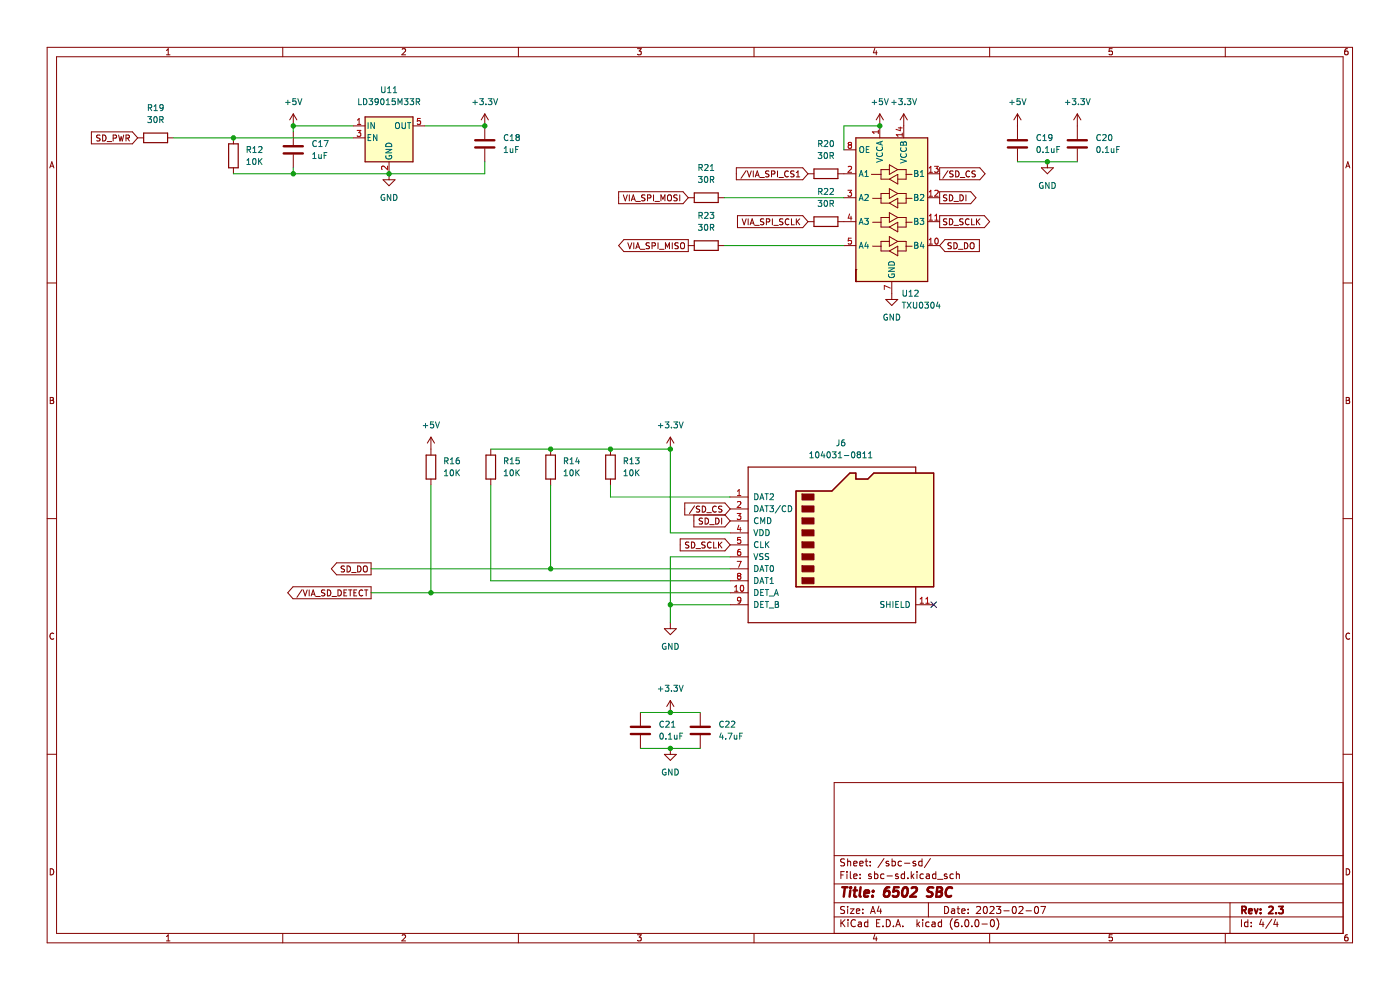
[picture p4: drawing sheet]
<svg xmlns="http://www.w3.org/2000/svg" width="297mm" height="210mm" viewBox="0 0 297 210" stroke-linecap="round" stroke-linejoin="round" font-family="sans-serif">
<path d="M0 0h296.9v210h-296.9z" fill-rule="evenodd" fill="#fff" stroke="#fff" stroke-width=".21"/>
<g fill="none" stroke="#840000" stroke-width=".21">
<path d="M10 10h276.9v190h-276.9zM12 12h272.9v186h-272.9zM35.3 11.6h.8M35.3 10.7l.4-.4v1.3M60 10v2M85.3 10.5l.5-.2 .2 .4-.8 .9h.8M110 10v2M135.2 10.3h.8l-.4 .5 .4 .1v.6l-.2 .1-.6-.1M160 10v2M185.6 10.3l-.3 .9h.8M185.9 10.8v.8M209.9 10v2"/>
<path d="M235.9 10.3h-.6v.6h.6v.6l-.1 .1-.5-.1M259.9 10v2M285.9 10.3l-.4 .1-.2 .2v.8l.2 .2 .4-.1v-.6l-.4-.1-.2 .3M10.6 35.6l.4-1.3 .4 1.3M10.7 35.2h.6M81.3 38.1h2.5l-1.3 1.3zM82.5 36.9v1.2M215.8 24.2l-.7 1.2M215.8 24.2v5.3M215.8 31.5v2.8M215.8 24.2l.8 1.2M220.9 35.6h2.6l-1.3 1.3z"/>
<path d="M222.2 34.3v1.3M228.5 24.2l-.7 1.2M228.5 24.2v2.5M228.5 24.2l.8 1.2M285.5 35.6l.4-1.3 .5 1.3M285.6 35.2h.6M146 52.1h1.3M152.4 52.1h1.2M10 60h2M284.9 60h2M10.7 84.3h.4l.2 .3-.2 .3 .2 .2 .1 .3-.2 .2h-.5zM10.7 84.9h.4"/>
<path d="M285.6 84.3h.4l.3 .3-.3 .3 .3 .2v.3l-.2 .2h-.5zM285.6 84.9h.4M10 110h2M284.9 110h2M11.4 134.4a.58 .58 0 0 0-.8 .5 .58 .58 0 0 0 .8 .6M286.3 134.4a.58 .58 0 0 0-.8 .5 .58 .58 0 0 0 .8 .6M10 160h2M284.9 166h-107.9v32M284.9 160h2M10.7 184.3a.66 .66 0 0 1 .7 .6 .66 .66 0 0 1-.7 .7zM35.3 198.7l.4-.4v1.3M35.3 199.6h.8"/>
<path d="M60 198v2M85.3 198.4l.5-.1 .2 .4-.8 .9h.8M110 198v2M135.2 198.3h.8l-.4 .5 .4 .1v.6l-.2 .1-.6-.1M160 198v2M177 194.5h107.9M177 191.5h107.9M177 187.5h107.9M177 181.5h107.9M178.4 185.6h.5M178.4 195.1v1.5M178.6 195.7l.6 .9"/>
<path d="M179.1 184.9h-.7v1.5M179.2 192.3h-.6l-.2 .1v.4l.6 .3 .2 .4-.3 .3-.6-.1M179.2 182.3l-.6-.1-.2 .1v.5l.6 .2 .2 .4-.3 .3-.6-.1M179.2 195.1l-.8 .8M179.7 184.9v.1M179.7 185.4v1M179.8 182.2v1.5M179.8 192.3v.1M179.8 192.8v1M179.8 182.8l.2-.1 .4 .1 .1 .9M179.9 195.1v.1M179.9 195.6v1"/>
<path d="M180.4 192.8h.8l-.8 1h.8M180.4 184.9v1.3l.2 .2M181.1 185.9l.7-.2-.1-.2-.4-.1-.2 .2 .1 .7h.5M181.1 183.2l.7-.2-.1-.2-.4-.1-.2 .2 .1 .7h.5M181.5 195.2a.71 .71 0 0 0-1 .5 .71 .71 0 0 0 .7 .9l.3-.2M181.7 193.3l.7-.2-.1-.3h-.4l-.2 .2v.7h.6M182.1 195.6h.6v1M182.4 183.2l.7-.2-.1-.2-.4-.1-.2 .2 .1 .7h.5M182.5 186.2v.2M182.5 185.5v.1M182.7 195.9l-.5 .1-.2 .2 .2 .4 .5-.1M183 192.8v.2"/>
<path d="M183 193.6v.2M183.5 182.7h.6M183.7 182.2v1.3l.4 .2M184.1 195.6h-.4l-.3 .3 .1 .6h.6M184.1 195.1v1.5M184.6 183.5v.2M184.6 182.8v.1M184.7 193.8l.5-1.5 .5 1.5M184.8 193.3h.7M184.8 185.5l-.3-.1-.3 .2 .1 .2 .5 .2v.3h-.6M185.5 185.5l.5-.1 .2 .3-.1 .6h-.6M185.5 184.9v1.5"/>
<path d="M185.6 198.2l-.3 1h.8M185.9 198.7v.9M186 195.8h.5M186.5 192.2l-.4 1.1h.9M186.7 195.1h-.7v1.5h.7M186.8 192.8v1M187.3 196.4v.2M187.5 185.5l-.4-.1-.3 .3 .2 .6h.5M187.5 182.1l-1.3 1.9M188 195.1a.76 .76 0 0 1 .9 .7 .76 .76 0 0 1-.9 .8zM188.2 185.8h1.1M188.5 182.8l-.3-.1-.2 .2v.2l.5 .2v.3h-.5"/>
<path d="M189.2 182.8l.5-.1 .3 .3-.2 .6h-.6M189.2 182.2v1.5M189.5 196.4v.2M190 196.6l.5-1.5 .5 1.5M190.2 196.1h.7M190.5 185.5l-.3-.1-.2 .2v.2l.5 .2v.3h-.5M191.2 182.8l-.4-.1-.3 .3 .2 .6h.5M191.5 196.4v.2M191.9 185.5l-.4-.1-.3 .3 .1 .6h.6M191.9 184.9v1.5M191.9 183.1h1.1M192.6 186.2v.2"/>
<path d="M193.3 184.9v1.5M193.5 185.8l.4 .6M193.9 185.4l-.6 .6M194.2 182.8l-.3-.1-.2 .2v.2l.5 .2v.3h-.5M194.5 184.9v.1M194.5 185.4v1M194.5 195.1v1.5M194.7 196l.4 .6M195.1 195.6l-.6 .5M195.6 182.8l-.4-.1-.3 .3 .1 .6h.6M195.6 182.2v1.5M195.7 195.1v.1"/>
<path d="M195.7 195.6v1M195.9 185.5l-.4-.1-.3 .3 .1 .6h.6M196.5 185.5h.6l.1 .9M197 191.5v3M197.1 195.6h-.4l-.3 .3 .1 .6h.6M197.2 185.7l-.5 .1-.2 .2 .2 .4 .5-.1M197.4 182.1l-1.3 1.9M197.7 195.6h.6l.1 1M198.4 195.9l-.5 .1-.2 .2 .2 .4 .5-.1M198.5 185.5l-.4-.1-.3 .3 .2 .6h.5M198.5 184.9v1.5M198.9 186.5h1.1"/>
<path d="M199.7 195.6h-.4l-.3 .3 .2 .6h.5M199.7 195.1v1.5M200.4 192.3a.76 .76 0 0 1 .9 .7 .76 .76 0 0 1-.9 .8zM200.9 185.5l-.4-.1-.2 .2 .1 .2 .5 .2v.3h-.6M201.9 192.8h.6v1M202 194.9a1.72 1.72 0 0 0 0 2.2M202.2 185.5l-.4-.1-.3 .3 .2 .6h.5M202.5 193.1l-.5 .1-.2 .2 .2 .4 .5-.1M202.9 185.5l.2-.1 .4 .1v.9M202.9 184.9v1.5M203 192.8h.6M203.2 192.3v1.3l.4 .2"/>
<path d="M203.2 195.1h-.4a1.01 1.01 0 0 0 0 1.5l.5-.2 .1-.5-.3-.3-.4 .1-.2 .2M204 193.3l.7-.2v-.3h-.5l-.2 .2 .1 .7h.6M204 196.4v.2M204.8 195.2l.2-.1a.8 .8 0 0 1 .5 .7 .8 .8 0 0 1-.5 .8l-.3-.6zM205.4 193.6v.2M205.4 192.8v.2M206.2 196.4v.2M207 195.2l.2-.1a.8 .8 0 0 1 .5 .7 .8 .8 0 0 1-.5 .8l-.4-.6zM207.2 192.4l.5-.1 .3 .4-.9 1.1h.9M208.3 196h1.2M208.7 192.4l.3-.1a.8 .8 0 0 1 .5 .7 .8 .8 0 0 1-.5 .8l-.4-.6zM209.9 198v2"/>
<path d="M210 192.4l.6-.1 .3 .4-.9 1.1h.9M210.2 195.2l.3-.1a.8 .8 0 0 1 .5 .7 .8 .8 0 0 1-.5 .8l-.4-.6zM211.4 192.3h.9l-.5 .5 .4 .2v.6l-.2 .2-.6-.2M211.5 194.9a1.72 1.72 0 0 1 0 2.2M213 193.2h1.1M214.9 192.4l.2-.1a.8 .8 0 0 1 .5 .7 .8 .8 0 0 1-.5 .8l-.4-.6zM216.2 192.4l.5-.1 .3 .4-.9 1.1h.9M217.7 193.2h1.1M219.6 192.4l.2-.1a.8 .8 0 0 1 .5 .7 .8 .8 0 0 1-.5 .8l-.3-.6zM220.8 192.3h1l-.6 1.5M235.9 198.3h-.6v.6l.6-.1v.7l-.1 .1-.5-.1M259.9 198v2"/>
<path d="M260.9 191.5v6.5M263.4 195.1v1.5M264.7 195.6h-.4l-.3 .3 .2 .6h.5M264.7 195.1v1.5M265.4 196.4v.2M265.4 195.6v.2M267.6 195l-.4 1.1h1M267.9 195.6v1M269.8 195l-1.3 1.9M270.6 195l-.4 1.1h1M270.9 195.6v1M285.6 184.3a.66 .66 0 0 1 .7 .6 .66 .66 0 0 1-.7 .7z"/>
<path d="M285.9 198.3h-.4l-.2 .3v.7l.2 .3 .4-.1v-.7h-.4l-.2 .2"/>
</g>
<path d="M263.5 193.1l.7-.1 .1-.2v-.4l-.8-.1v1.5M263.8 193.1l.5 .7M264.9 193.3l.7-.2v-.3h-.5l-.2 .2 .1 .7h.6M266.1 192.8l.4 1 .3-1M267.4 193.6v.2M267.4 192.8v.2M269.2 192.4l.6-.1 .3 .4-1 1.1h1M270.7 193.6v.2M271.3 192.3h.9l-.5 .5 .4 .2v.6l-.2 .2-.6-.2" fill="none" stroke="#840000" stroke-width=".39"/>
<g fill="none" stroke="#840000" stroke-width=".52">
<path d="M178.7 188.2h1.1M179.2 188.2l-.2 2M180.4 188.9l-.2 1.3M180.5 188.2v.2M181.1 188.9h.7M181.4 188.2l-.2 1.7 .1 .2 .4 .1M182.6 188.2l-.2 1.7 .2 .3M183.4 189.5l.9-.2v-.3l-.6-.1-.3 .3v.9h.7M185.1 190v.2M185.2 189v.2M188.7 188.2a.91 .91 0 0 0-1.1 .9l-.1 .7 .2 .3a.66 .66 0 0 0 1-.3v-.5l-.1-.2a.66 .66 0 0 0-1 .2M190.7 188.2h-1l-.2 1 .3-.2 .7 .1 .1 .2-.2 .7-.3 .2h-.4l-.3-.2"/>
<path d="M191.7 188.4l.5-.2a1.19 1.19 0 0 1-.4 2l-.3-.2-.1-.6zM193.4 188.4l.3-.2h.5l.3 .2v.4l-.1 .3-1.3 1.1h1.2M198 188.3a.85 .85 0 0 0-1.1 .1v.6l.8 .4v.6a.85 .85 0 0 1-1.1 .1M198.7 189.2h.7M198.9 188.2h.6l.3 .2v.4l-.4 .4 .3 .1a.58 .58 0 0 1-.3 .9h-.8zM202 188.4a.88 .88 0 0 0-1 0 .88 .88 0 0 0-.4 .9 .69 .69 0 0 0 .3 .8 .69 .69 0 0 0 .9-.1"/>
</g>
<g fill="none" stroke="#006464" stroke-width=".21">
<path d="M214.2 21.7h1M214.7 21.2v1M216.4 20.9h-.6l-.1 .6h.6l.1 .6-.2 .1-.5-.1M216.8 20.9l.4 1.3 .5-1.3M220.1 31.2l.2-.1a.68 .68 0 0 1 .4 .6 .68 .68 0 0 1-.4 .7l-.3-.5zM220.8 28.7a.56 .56 0 0 0-.8 .5 .56 .56 0 0 0 .8 .5M221.2 38.8a.58 .58 0 0 0-.7 .6 .58 .58 0 0 0 .8 .5v-.5h-.3M221.2 28.9l.4-.4v1.3M221.2 32.2v.2M221.2 29.8h.8M221.8 32.4h.7M221.8 31.5l.4-.4v1.3"/>
<path d="M222.6 38.7v1.3l-.8-1.3v1.3M223.1 31.5v.8l.5-.1M223.2 38.7a.64 .64 0 0 1 .7 .6 .64 .64 0 0 1-.7 .7zM223.2 29.1l-.3 .2h-.3l-.1-.6 .4-.2 .3 .3-.1 .7-.2 .3h-.3M223.6 31.5v.9M224.2 31.7h.4M224.8 31.1h-.6v1.3M226 21.7h1M226.5 21.2v1M227.5 20.9h.7l-.4 .5 .4 .1v.6l-.2 .1-.5-.1M228.8 22.1v.1M229.3 20.9h.8l-.5 .5 .4 .1v.6l-.2 .1-.5-.1"/>
<path d="M230.4 20.9l.4 1.3 .5-1.3M81.6 41.3a.58 .58 0 0 0-.8 .6 .58 .58 0 0 0 .8 .5v-.4h-.2M82.9 41.2v1.3l-.7-1.3v1.3M83.5 41.2a.64 .64 0 0 1 .7 .7 .64 .64 0 0 1-.7 .6zM148.2 47.6h.7l-.4 .5 .4 .1v.5l-.2 .2-.5-.2M148.3 45.7h.6v-.5l-.6-.1v1.2M148.6 45.7l.4 .6M149.5 45.2l.5-.1 .2 .3-.8 .9h.8M149.6 47.7l.1-.1a.68 .68 0 0 1 .5 .6 .68 .68 0 0 1-.5 .7l-.3-.5zM150.6 45.1h.8l-.4 .4 .4 .2v.5l-.2 .1-.6-.1M150.7 48.3l.6-.1 .1-.5-.7-.1v1.3M151 48.3l.4 .6"/>
</g>
<path d="M213.8 31.3h4.1M213.8 29.8h4.1" fill="none" stroke="#840000" stroke-width=".51"/>
<path d="M147.3 51.1h5.1v2h-5.1z" fill="none" stroke="#840000" stroke-width=".25"/>
<path d="M168.9 104.2h7.6l3.8-3.9h1.3v1.3h2.5l1.3-1.3h12.7v24.2h-29.2z" fill-rule="evenodd" fill="#ffffc2" stroke="#840000" stroke-width=".25"/>
<g fill="#840000" stroke="#840000" stroke-width=".21">
<path d="M170.1 122.6h2.6v1.2h-2.6z" fill-rule="evenodd"/>
<path d="M170.1 120h2.6v1.3h-2.6z" fill-rule="evenodd"/>
<path d="M170.1 117.5h2.6v1.3h-2.6z" fill-rule="evenodd"/>
<path d="M170.1 114.9h2.6v1.3h-2.6z" fill-rule="evenodd"/>
<path d="M170.1 112.4h2.6v1.3h-2.6z" fill-rule="evenodd"/>
<path d="M170.1 109.9h2.6v1.2h-2.6z" fill-rule="evenodd"/>
<path d="M170.1 107.3h2.6v1.3h-2.6z" fill-rule="evenodd"/>
<path d="M170.1 104.8h2.6v1.3h-2.6z" fill-rule="evenodd"/>
</g>
<g fill="none" stroke="#840000" stroke-width=".25">
<path d="M30.5 28.2h5.1v2.1h-5.1zM48.5 30.5h2v5.1h-2zM77.5 24.8h10.1v9.5h-10.1zM172.7 35.8h5.1v2.1h-5.1zM181.6 29.2h15.2v30.5h-15.2zM147.3 40.9h5.1v2.1h-5.1zM172.7 46h5.1v2h-5.1zM181.6 57.2h.1M181.6 59.7h.1M90.4 96.5h2v5.1h-2zM103.1 96.5h2v5.1h-2zM115.8 96.5h2v5.1h-2z"/>
<path d="M128.5 96.5h2v5.1h-2zM168.9 104.2h7.6l3.8-3.9h1.3v1.3h2.5l1.3-1.3h12.7v24.2h-29.2zM194.3 100.3v-1.2h-35.6v33h35.6v-7.6"/>
</g>
<g fill="none" stroke="#840000" stroke-width=".21">
<path d="M19.4 28h8.7l1.1 1.2-1.1 1.3h-8.7zM21.2 28.7l-.6 .1v.3l.5 .3 .1 .3-.2 .2-.5-.1M21.8 28.6a.64 .64 0 0 1 .7 .7 .64 .64 0 0 1-.7 .6zM22.7 30h1M24 29.3l.6-.1 .1-.4-.7-.2v1.3M25.2 28.6l.3 1.3 .2-.9 .2 .9 .3-1.3M26.7 29.3l.6-.1 .1-.4-.7-.2v1.3M27 29.3l.5 .6M29.2 29.2h1.3M35.6 29.2h1.2M49.5 29.2v1.3M49.5 35.6v1.3"/>
<path d="M62.2 24.2v2.5M62.2 28v2.8M62.2 32.8v2.8M62.2 24.2l-.7 1.2M62.2 24.2l.8 1.2M74.9 29.2h2.6M74.9 26.7h2.6M82.5 34.3v2.6M87.6 26.7h2.5M102.8 24.2l-.7 1.2M102.8 24.2v5.3M102.8 31.5v2.8"/>
<path d="M102.8 24.2l.8 1.2M156.2 35.6h14.1l1.1 1.3-1.1 1.2h-14.1zM158.3 36.2l-1.1 1.6M158.5 36.3l.5 1.2 .4-1.2M159.8 36.3v1.2M160.2 37.5l.4-1.2 .5 1.2M160.3 37.2h.7M161.2 37.6h1M163.1 36.3l-.6 .1v.3l.5 .3 .1 .3-.2 .2h-.5M163.7 36.9h.6v-.5l-.6-.1v1.2M164.9 36.3v1.2M165.2 37.6h1"/>
<path d="M167.2 36.4a.56 .56 0 0 0-.8 .5 .56 .56 0 0 0 .8 .5M168.4 36.3l-.6 .1v.3l.5 .3 .1 .3-.2 .2h-.5M168.9 37.5h.8M168.9 36.6l.4-.3v1.2M171.4 36.9h1.3M177.8 36.9h3.8M179 31.8h2.6M184.9 37h2M186.6 24.2v5M186.6 24.2l-.7 1.2M186.6 24.2l.8 1.2M188.7 36h-1.8v2h1.8"/>
<path d="M188.7 38l1.8-1v2zM188.7 35l1.8 1-1.8 1zM190.5 36h1.7v2h-1.7M191.7 24.2v5M191.7 24.2l-.7 1.2M191.7 24.2l.8 1.2M192.2 37h1.3M196.8 36.9h2.5M199.3 35.6h8.6l1.1 1.3-1.1 1.2h-8.6zM201.1 36.2l-1.1 1.6M202.2 36.3h-.5l-.2 .2 .1 .3 .5 .2v.4l-.6 .1M202.7 36.3a.64 .64 0 0 1 .8 .6 .64 .64 0 0 1-.8 .6z"/>
<path d="M203.7 37.6h1M205.7 36.4a.56 .56 0 0 0-.8 .5 .56 .56 0 0 0 .8 .5M206.9 36.3l-.7 .1v.3l.6 .3 .1 .3-.2 .2h-.5M228.5 26.7v2.8M228.5 31.5v2.8M131.2 40.7h13.7l1.1 1.2-1.1 1.3h-13.7zM132.2 41.3l.5 1.3 .4-1.3M132.3 50.8h13.7v2.6h-13.7l-1.1-1.3zM133.2 51.5l.4 1.3 .4-1.3M133.5 41.3v1.3M133.9 42.6l.4-1.3 .5 1.3M134 42.2h.7"/>
<path d="M134.5 51.5v1.3M134.9 52.8l.4-1.3 .4 1.3M134.9 42.7h1M135 52.4h.6M135.8 52.9h1M136.8 41.4l-.6 .1v.3l.5 .3 .1 .3-.2 .2-.5-.1M137.4 42l.6-.1v-.4l-.6-.2v1.3M137.8 51.6h-.7v.4l.6 .2 .1 .3-.3 .3-.4-.1M138.3 52.2l.6-.1 .1-.5-.7-.1v1.3M138.6 41.3v1.3M138.9 42.7h1M139.6 51.5v1.3"/>
<path d="M139.9 52.9h1M140.2 42.6v-1.3l.4 .9 .5-.9v1.3M141.2 52.8v-1.3l.4 .9 .4-.9v1.3M141.7 41.5l.2-.2a.43 .43 0 0 1 .6 .5v.4a.42 .42 0 0 1-.5 .4 .42 .42 0 0 1-.4-.4zM142.6 51.5v1.3M143.7 41.4l-.7 .1v.3l.5 .3 .2 .3-.3 .2-.5-.1M143.9 51.6h-.7v.4l.6 .2 .1 .3-.3 .3-.4-.1M144.2 41.3v1.3M144.4 51.7l.3-.2a.43 .43 0 0 1 .5 .4v.4a.42 .42 0 0 1-.4 .5 .42 .42 0 0 1-.4-.5zM146 41.9h1.3M152.4 41.9h1.2M156.5 45.7h13.8l1.1 1.3-1.1 1.3h-13.8z"/>
<path d="M157.4 46.4l.5 1.3 .4-1.3M158.7 46.4v1.3M159.1 47.7l.5-1.3 .4 1.3M159.3 47.3h.6M160.1 47.8h1M162 46.5l-.4-.1-.3 .3 .1 .3 .6 .2v.4h-.7M162.6 47.1l.6-.1v-.5l-.6-.1v1.3M163.9 46.4v1.3M164.2 47.8h.9M166.1 46.5h-.7v.4l.6 .2 .1 .3-.3 .3-.4-.1M167.4 46.5a.56 .56 0 0 0-.8 .6 .56 .56 0 0 0 .8 .5M167.9 46.4v1.3h.6"/>
<path d="M168.9 46.4v1.3M169.1 47l.6 .7M169.7 46.4l-.8 .7M171.4 47h1.3M177.8 47h3.8M179 41.9h2.6M179 52.1h2.6M185.1 52.2h1.8M185.1 47.1h1.8M185.1 42.1h1.8M188.7 41.1h-1.8v2h1.8M188.7 46.1h-1.8v2.1h1.8"/>
<path d="M188.7 51.2h-1.8v2h1.8M188.7 53.2l1.8-1v2.1zM188.7 43.1l1.8-1v2zM188.7 48.2l1.8-1.1v2.1zM188.7 50.2l1.8 1-1.8 1zM188.7 40l1.8 1.1-1.8 1zM188.7 45.1l1.8 1-1.8 1zM189.2 59.7v3.8M190.5 51.2h1.7v2h-1.7M190.5 46.1h1.7v2.1h-1.7M190.5 41.1h1.7v2h-1.7M192.2 52.2h1.3"/>
<path d="M192.2 47.1h1.3M192.2 42.1h1.3M196.8 41.9h2.5M196.8 52.1h2.5M196.8 47h2.5M199.3 40.7h6.6l1.1 1.2-1.1 1.3h-6.6zM199.3 45.7h9.5l1.1 1.3-1.1 1.3h-9.5zM200.5 50.8h7.3v2.6h-7.3l-1.2-1.3zM200.9 41.4l-.7 .1v.3l.5 .3 .2 .3-.3 .2-.5-.1M200.9 46.5h-.7v.4l.5 .2 .2 .3-.3 .3-.5-.1M201.4 41.3a.64 .64 0 0 1 .7 .7 .64 .64 0 0 1-.7 .6zM201.4 46.4a.64 .64 0 0 1 .7 .7 .64 .64 0 0 1-.7 .6z"/>
<path d="M201.8 51.6h-.6v.4l.5 .2 .1 .3-.2 .3-.5-.1M202.4 51.5a.64 .64 0 0 1 .7 .6 .64 .64 0 0 1-.7 .7zM202.4 42.7h.9M202.4 47.8h.9M203.3 52.9h1M203.6 41.3a.64 .64 0 0 1 .8 .7 .64 .64 0 0 1-.8 .6zM204.3 46.5h-.7v.4l.6 .2 .1 .3-.2 .3-.5-.1M204.6 51.5a.64 .64 0 0 1 .7 .6 .64 .64 0 0 1-.7 .7zM204.9 41.3v1.3M205.6 46.5a.56 .56 0 0 0-.8 .6 .56 .56 0 0 0 .8 .5M205.9 51.7l.2-.2a.43 .43 0 0 1 .6 .4v.4a.42 .42 0 0 1-.5 .5 .42 .42 0 0 1-.4-.5zM206.1 46.4v1.3h.6"/>
<path d="M207.2 46.4v1.3M207.3 47l.6 .7M207.9 46.4l-.7 .7M187.9 63.5h2.6l-1.3 1.3zM91.4 92.7v3.8M91.4 92.7l-.7 1.3M91.4 92.7l.8 1.3M104.1 95.3v1.2M116.8 95.3v1.2M129.5 95.3v1.2M142.2 92.7v2.6M142.2 92.7l-.8 1.3"/>
<path d="M142.2 92.7l.8 1.3M71.4 119.4h7.3v2.5h-7.3l-1.1-1.2zM91.4 101.6v1.3M104.1 101.6v1.3M116.8 101.6v1.3M129.5 101.6v1.3M144.3 114.3h9.5l1.1 1.3-1.1 1.3h-9.5zM146.1 115l-.6 .1v.4l.5 .2 .1 .3-.2 .2h-.5M146.7 115a.64 .64 0 0 1 .7 .6 .64 .64 0 0 1-.7 .6zM147.2 109.2v2.6h6.6l1.1-1.3M147.3 107.3l-1 1.6M147.7 116.4h.9"/>
<path d="M148.4 107.4l-.6 .1v.3l.5 .3 .1 .3-.2 .2h-.5M149 107.4a.64 .64 0 0 1 .7 .6 .64 .64 0 0 1-.7 .6zM149 110h-.6v.4l.5 .2 .1 .3-.2 .3-.5-.1M149.6 115l-.7 .1v.4l.6 .2 .1 .3-.3 .2h-.4M149.6 109.9a.64 .64 0 0 1 .7 .6 .64 .64 0 0 1-.7 .7zM149.9 108.8h1M150.6 111.3h.9M150.9 115.1a.56 .56 0 0 0-.8 .5 .56 .56 0 0 0 .8 .5M151.4 115v1.2h.6M151.8 109.9a.64 .64 0 0 1 .8 .6 .64 .64 0 0 1-.8 .7zM151.9 107.5a.56 .56 0 0 0-.8 .5 .56 .56 0 0 0 .8 .5M152.4 115v1.2"/>
<path d="M152.6 115.5l.6 .7M153.1 109.9v1.3M153.2 107.4h-.5l-.3 .2 .1 .3 .6 .2v.4l-.7 .1M153.2 115l-.8 .7M153.8 109.2l1.1 1.3M154.9 105.4h3.8M154.9 108h3.8M154.9 110.5h3.8M154.9 113h3.8M154.9 115.6h3.8M154.9 118.1h3.8M154.9 108l-1.1-1.3h-8.5v2.5h8.5"/>
<path d="M154.9 108l-1.1 1.2M62.2 124.5h16.5v2.5h-16.5l-1.2-1.3zM64.1 125.1l-1.1 1.6M64.3 125.1l.4 1.3 .5-1.3M65.6 125.1v1.3M66 126.4l.4-1.3 .5 1.3M66.1 126h.6M67 126.5h.9M68.9 125.2l-.6 .1v.3l.5 .3 .1 .3-.2 .2-.5-.1M69.5 125.1a.64 .64 0 0 1 .7 .7 .64 .64 0 0 1-.7 .6zM70.4 126.5h1M71.7 125.1a.64 .64 0 0 1 .7 .7 .64 .64 0 0 1-.7 .6z"/>
<path d="M73 125.7h.4M73.1 120.1l-.7 .1v.3l.6 .3 .1 .3-.3 .2h-.4M73.6 125.1h-.6v1.3h.6M73.6 120.1a.64 .64 0 0 1 .8 .6 .64 .64 0 0 1-.8 .6zM73.9 125.1h.8M74.3 125.1v1.3M74.6 121.4h1M75.1 125.7h.4M75.7 125.1h-.6v1.3h.6M75.9 120.1a.64 .64 0 0 1 .7 .6 .64 .64 0 0 1-.7 .6zM77 125.3a.56 .56 0 0 0-.8 .5 .56 .56 0 0 0 .8 .5M77.1 120.2l.3-.1a.43 .43 0 0 1 .5 .4v.4a.42 .42 0 0 1-.4 .4 .42 .42 0 0 1-.4-.4z"/>
<path d="M77.3 125.1h.7M77.7 125.1v1.3M140.9 133.4h2.6l-1.3 1.2zM142.2 132.1v1.3M154.9 125.7h3.8M154.9 128.3h3.8M154.9 120.7h3.8M154.9 123.2h3.8M194.3 128.3h3.8M135.9 151.1v2.8M135.9 156v2.8M142.2 148.6v2.5"/>
<path d="M142.2 158.8v1.2M142.2 148.6l-.8 1.3M142.2 148.6l.8 1.3M148.6 151.1v2.8M148.6 156v2.8M140.9 160h2.6l-1.3 1.3z"/>
</g>
<g fill="none" stroke="#006464" stroke-width=".21">
<path d="M81 18.4v1l.2 .3h.2l.3-.3v-1M82.2 18.8l.4-.4v1.3M82.2 19.7h.8M83.4 19.7h.8M83.4 18.8l.4-.4v1.3M31.4 24.7h.7l-.4 .5 .4 .1v.6l-.2 .1-.5-.1M31.5 22.9l.6-.1v-.5l-.6-.1v1.3M31.8 22.9l.4 .6M32.7 23.5h.7M32.7 22.6l.3-.4v1.3M32.7 24.9l.2-.2a.68 .68 0 0 1 .5 .7 .68 .68 0 0 1-.5 .6l-.3-.5zM33.9 25.4l.6-.1 .1-.4-.7-.2v1.3"/>
<path d="M34.2 25.4l.4 .6M34.6 22.7l-.2 .3-.4-.1v-.6l.4-.1 .2 .2v.8l-.2 .2-.4 .1M52.4 34.9h.7M52.4 34l.3-.4v1.3M52.4 31.8l.6-.1 .1-.5-.7-.1v1.3M52.7 31.8l.5 .6M53.6 32.4h.8M53.6 31.5l.4-.4v1.3M53.7 33.7l.2-.1a.68 .68 0 0 1 .4 .7 .68 .68 0 0 1-.4 .6l-.3-.5zM54.9 31.2l.4-.1 .3 .4-.8 .9h.8M54.9 33.6v1.3M55 34.2l.6 .7"/>
<path d="M55.6 33.6l-.7 .8M60.6 21.7h1M61.1 21.2v1M62.8 20.9h-.6l-.1 .6h.6l.1 .6-.2 .1-.5-.1M63.2 20.9l.4 1.3 .4-1.3M66.3 33.6h.8M66.3 32.7l.4-.3v1.2M67.1 29.9a.56 .56 0 0 0-.8 .6 .56 .56 0 0 0 .8 .5M67.6 31.1h.7M67.6 32.8l.1 .8 .5-.1M67.6 30.2l.4-.4v1.3M68.2 32.8v.8"/>
<path d="M68.8 33h.4M68.8 29.8h.8l-.5 1.3M69.4 32.4h-.6v1.2M76.1 20.9v1.3h.6M77.1 20.9a.64 .64 0 0 1 .8 .7 .64 .64 0 0 1-.8 .6zM78.1 26v1.3M78.1 29.2h.4M78.3 20.9h.8l-.5 .5 .4 .1v.6l-.2 .1-.5-.1M78.7 28.5h-.6v1.3h.6M79.4 26v1.3l-.7-1.3v1.3M80 28.5v1.3l-.8-1.3v1.3M80.3 21.5l-.3 .2h-.3l-.1-.6 .4-.2 .3 .3-.1 .7-.2 .2-.3 .1"/>
<path d="M80.9 21.1l.1-.2a.68 .68 0 0 1 .5 .7 .68 .68 0 0 1-.5 .6l-.3-.5zM81.8 31.7h1.3l-1.3 .7h1.3M81.9 33a.58 .58 0 0 0 .6 .8 .58 .58 0 0 0 .5-.8h-.4v.2M82 22.2h.7M82 21.3l.3-.4v1.3M82 30.5a.66 .66 0 0 1 .8-.1 .66 .66 0 0 1 .3 .7h-1.3zM83.8 20.9h-.6v.6h.6v.6l-.2 .1-.4-.1M84 26.2l.2-.2a.43 .43 0 0 1 .5 .4v.5a.42 .42 0 0 1-.4 .4 .42 .42 0 0 1-.4-.4zM84.4 22.2v-1.3l.5 .9 .4-.9v1.3M85.3 26v1l.2 .3h.3l.2-.3v-1M85.8 20.9h.8l-.5 .5 .4 .1v.6l-.2 .1-.5-.1M86.4 26h.8"/>
<path d="M86.8 26v1.3M87 20.9h.8l-.5 .5 .4 .1v.6l-.2 .1-.5-.1M88.3 21.6l.6-.1 .1-.4-.7-.2v1.3M88.6 21.6l.4 .6M100.3 21.7h1M100.8 21.2v1M101.8 20.9h.7l-.4 .5 .4 .1v.6l-.2 .1-.5-.1M103.1 22.1v.1M103.6 20.9h.8l-.5 .5 .4 .1v.6l-.2 .1-.5-.1M104.7 20.9l.4 1.3 .5-1.3M107 32.4h.7M107 31.5l.3-.4v1.3"/>
<path d="M107.8 28.7a.56 .56 0 0 0-.8 .5 .56 .56 0 0 0 .8 .5M108.2 31.5l.1 .8 .5-.1M108.2 29.8h.8M108.2 28.9l.4-.4v1.3M108.8 31.5v.9M109.4 31.7h.4M109.7 29.1l-.2 .2v.4l.2 .1h.2l.3-.2v-.3l-.3-.2M109.7 29.1l-.2-.2 .2-.4h.2l.3 .3-.3 .3M109.7 29.1h.2M110 31.1h-.6v1.3M148.2 37.4h.7l-.4 .5 .4 .1v.6l-.2 .1-.5-.1M148.3 35.6l.6-.1v-.5l-.6-.1v1.3"/>
<path d="M148.6 35.6l.4 .6M149.5 35l.5-.1 .2 .4-.8 .9h.8M149.6 37.6l.1-.2a.68 .68 0 0 1 .5 .7 .68 .68 0 0 1-.5 .6l-.3-.5zM150.7 36.2h.7M150.7 35.3l.4-.4v1.3M150.7 38.1l.6-.1 .1-.4-.7-.2v1.3M151 38.1l.4 .6M173.6 32.4h.7l-.4 .4 .4 .2v.5l-.2 .1-.5-.1M173.7 30.5l.6-.1v-.5l-.6-.1v1.3M174 30.5l.4 .6M174.9 29.9l.5-.1 .2 .4-.8 .9h.8M174.9 32.5l.2-.1a.68 .68 0 0 1 .5 .6 .68 .68 0 0 1-.5 .6l-.3-.5z"/>
<path d="M176.1 33h.6l.1-.5-.7-.1v1.2M176.2 29.9l.2-.1a.68 .68 0 0 1 .4 .7 .68 .68 0 0 1-.4 .6l-.3-.5zM176.4 33l.4 .6M182.3 37.4l.4-1.2 .4 1.2M182.4 37.1h.6M182.5 31.3l.2-.2a.43 .43 0 0 1 .5 .4v.4a.42 .42 0 0 1-.4 .5 .42 .42 0 0 1-.4-.5zM183.5 37.4h.7M183.5 36.5l.3-.3v1.2M183.8 31.7h.4M184.4 31.1h-.6v1.3h.6M185 21.7h1M185.5 21.2v1"/>
<path d="M185.9 33.6l1.3 .4-1.3 .4M186.1 32.4a.56 .56 0 0 0 .5 .8 .56 .56 0 0 0 .5-.8M186.1 31.2a.56 .56 0 0 0 .5 .8 .56 .56 0 0 0 .5-.8M186.9 30.1v.6M187.2 20.9h-.6l-.1 .6h.6l.1 .6-.2 .1-.5-.1M187.2 29.9l-1.3 .5 1.3 .4M187.6 20.9l.4 1.3 .5-1.3M189.2 21.7h1M189.7 21.2v1M190.6 20.9h.8l-.4 .5 .4 .1v.6l-.2 .1-.6-.1M191 33.8l1.3 .4-1.3 .4M191.1 31.3a.56 .56 0 0 0 .6 .8 .56 .56 0 0 0 .5-.8"/>
<path d="M191.1 32.6a.56 .56 0 0 0 .6 .8 .56 .56 0 0 0 .5-.8M191.1 30.2l.3-.1 .2 .3 .3-.3h.3l.1 .7h-1.3zM191.6 30.4v.4M192 22.1v.1M192.4 20.9h.8l-.4 .5 .4 .1v.6l-.2 .1-.6-.1M193.6 20.9l.4 1.3 .4-1.3M194 36.2h.5l.2 .2-.2 .4 .2 .1 .1 .3-.3 .2h-.5zM194 36.8h.5M195.2 37.4h.8M195.2 36.5l.4-.3v1.2M232.8 31.2l.2-.1a.68 .68 0 0 1 .4 .6 .68 .68 0 0 1-.4 .7l-.3-.5zM233.5 28.7a.56 .56 0 0 0-.8 .5 .56 .56 0 0 0 .8 .5"/>
<path d="M233.9 28.7l.5-.2 .3 .4-.8 .9h.8M233.9 32.2v.2M234.5 32.4h.7M234.5 31.5l.4-.4v1.3M235.3 28.7l.2-.2a.68 .68 0 0 1 .4 .7 .68 .68 0 0 1-.4 .6l-.3-.5zM235.8 31.5v.8l.5-.1M236.3 31.5v.9M236.9 31.7h.4M237.5 31.1h-.6v1.3M173.6 42.5h.7l-.4 .5 .4 .1v.6l-.2 .1-.5-.1M173.7 40.6h.6v-.5l-.6-.1v1.2M174 40.6l.4 .6"/>
<path d="M174.9 40.1l.5-.1 .2 .3-.8 .9h.8M174.9 42.6l.2-.1a.68 .68 0 0 1 .5 .7 .68 .68 0 0 1-.5 .6l-.3-.5zM176.1 40.1l.5-.1 .2 .3-.8 .9h.8M176.1 43.2l.6-.1 .1-.5-.7-.1v1.3M176.4 43.2l.4 .6M182.3 52.7l.4-1.3 .4 1.3M182.3 42.5l.4-1.3 .4 1.3M182.3 47.6l.4-1.3 .4 1.3M182.4 42.2h.6M182.4 47.2h.6M182.4 52.3h.6M183.4 46.3h.8l-.4 .5 .3 .1v.6l-.1 .1-.6-.1"/>
<path d="M183.5 41.4l.5-.2 .2 .4-.8 .9h.8M183.8 51.3l-.3 .9h.8M184.1 51.8v.9M188.5 56.8h1.3l-1.3 .8h1.3M188.5 58.2a.58 .58 0 0 0 .6 .7 .58 .58 0 0 0 .5-.8h-.4v.2M188.7 55.6a.66 .66 0 0 1 .7-.1 .66 .66 0 0 1 .4 .7h-1.3zM194 51.4h.5l.2 .2-.2 .4 .2 .1 .1 .3-.3 .3h-.5zM194 41.2h.5l.2 .3-.2 .4 .2 .1 .1 .3-.3 .2h-.5zM194 46.3h.5l.2 .3-.2 .3 .2 .2 .1 .3-.3 .2h-.5zM194 52h.5M194 46.9h.5M194 41.9h.5"/>
<path d="M195.2 46.3h.8l-.4 .5 .3 .1v.6l-.2 .1-.5-.1M195.2 41.4l.5-.2 .3 .4-.8 .9h.8M195.6 51.3l-.4 .9h.8M195.9 51.8v.9M188.2 66.7a.58 .58 0 0 0-.7 .6 .58 .58 0 0 0 .8 .5v-.4h-.3M189.5 66.6v1.3l-.7-1.3v1.3M190.2 66.6a.64 .64 0 0 1 .7 .7 .64 .64 0 0 1-.7 .6zM191.4 64.1h.7M191.6 61.6v1l.2 .2h.3l.2-.2v-1M191.8 64.1v1.3M192.4 64.1l.9 1.3M192.9 62.8h.7"/>
<path d="M192.9 61.9l.3-.3v1.2M193.3 64.1l-.9 1.3M193.8 64.1v1l.2 .3 .4-.1 .1-.2v-1M194.1 61.7l.4-.1 .3 .3-.8 .9h.8M195.2 64.2l.1-.1a.68 .68 0 0 1 .5 .6 .68 .68 0 0 1-.5 .7l-.3-.5zM196.2 64.1h.8l-.5 .5 .4 .1v.5l-.2 .2-.5-.2M197.6 64.2l.2-.1a.68 .68 0 0 1 .4 .6 .68 .68 0 0 1-.4 .7l-.4-.5zM199 64l-.3 .9h.7M199.3 64.5v.9M89.8 90.3h1M90.3 89.8v1M92 89.5h-.6l-.1 .6 .6-.1 .1 .6-.2 .2-.5-.2"/>
<path d="M92.4 89.5l.4 1.3 .4-1.3M94.3 97.8l.6-.1 .1-.5-.7-.1v1.3M94.6 97.8l.5 .6M95.5 98.4h.8M95.5 97.5l.4-.4v1.3M95.6 99.8l.2-.1a.68 .68 0 0 1 .4 .6 .68 .68 0 0 1-.4 .6l-.3-.5zM96.8 99.7v1.2M97.4 97.1l-.4 .1-.2 .2v.7l.2 .3 .4-.1v-.6l-.4-.1-.2 .2M97.5 99.7l-.7 .7M107 97.8l.6-.1 .1-.5-.7-.1v1.3M107.3 97.8l.5 .6M108.2 98.4h.8"/>
<path d="M108.2 97.5l.4-.4v1.3M108.3 99.8l.2-.1a.68 .68 0 0 1 .4 .6 .68 .68 0 0 1-.4 .6l-.3-.5zM109.5 99.7v1.2M110.1 97.1h-.6v.6h.6v.6l-.2 .1-.4-.1M110.2 99.7l-.7 .7M119.7 97.8l.6-.1 .1-.5-.7-.1v1.3M120 97.8l.5 .6M120.9 98.4h.8M120.9 97.5l.4-.4v1.3M121 99.8l.2-.1a.68 .68 0 0 1 .4 .6 .68 .68 0 0 1-.4 .6l-.3-.5zM122.2 99.7v1.2M122.5 97.1l-.3 .9h.7"/>
<path d="M122.8 97.5v.9M122.9 99.7l-.7 .7M132.4 97.8l.6-.1 .1-.5-.7-.1v1.3M132.7 97.8l.5 .6M133.6 98.4h.8M133.6 97.5l.4-.4v1.3M133.7 99.8l.2-.1a.68 .68 0 0 1 .4 .6 .68 .68 0 0 1-.4 .6l-.3-.5zM134.8 97.1h.8l-.4 .5 .3 .1v.6l-.2 .1-.5-.1M134.8 99.7v1.2M135.6 99.7l-.8 .7M139.7 90.3h.9M140.1 89.8v1"/>
<path d="M141.1 89.5h.8l-.4 .5 .3 .1v.5l-.1 .2-.6-.2M142.4 90.6v.2M142.9 89.5h.8l-.4 .5 .4 .1v.5l-.2 .2-.6-.2M144.1 89.5l.4 1.3 .4-1.3M171.8 97.1h.7M171.8 96.2l.4-.4v1.3M173.1 96l.2-.2a.68 .68 0 0 1 .5 .7 .68 .68 0 0 1-.5 .6l-.3-.5zM174.5 95.8l-.3 .9h.8M174.8 96.3v.8M175.5 96l.2-.2a.68 .68 0 0 1 .5 .7 .68 .68 0 0 1-.5 .6l-.3-.5zM176.6 95.8h.8l-.5 .5 .4 .1v.6l-.2 .1-.5-.1M177.8 97.1h.8"/>
<path d="M177.8 96.2l.4-.4v1.3M178 93.3l-.1 1.1-.4 .2M179.1 93.3l-.3 .1-.2 .2-.1 .7 .3 .3 .4-.1-.1-.7h-.3l-.3 .2M179.1 96.6h1M180.7 96l.2-.2a.68 .68 0 0 1 .5 .7 .68 .68 0 0 1-.5 .6l-.3-.5zM182.1 96.4l-.3 .2v.3l.3 .2h.3l.2-.2v-.3l-.3-.2M182.1 96.4l-.3-.3 .3-.3h.2l.3 .3-.3 .3M182.1 96.4h.2M183 97.1h.8M183 96.2l.4-.4v1.3M184.3 97.1h.7M184.3 96.2l.3-.4v1.3"/>
<path d="M94.3 100.9h.7M94.3 100l.3-.3v1.2M96.9 100.2l.6 .7M107 100.9h.7M107 100l.3-.3v1.2M109.6 100.2l.6 .7M119.7 100.9h.7M119.7 100l.3-.3v1.2M122.3 100.2l.6 .7M132.4 100.9h.7M132.4 100l.3-.3v1.2M135 100.2l.6 .7"/>
<path d="M159.9 112.3l.4 1.3 .5-1.3M159.9 117.4l.4 1.3 .5-1.3M160.1 104.7a.64 .64 0 0 1 .7 .7 .64 .64 0 0 1-.7 .6zM160.1 107.3a.64 .64 0 0 1 .7 .6 .64 .64 0 0 1-.7 .6zM160.1 120a.64 .64 0 0 1 .7 .6 .64 .64 0 0 1-.7 .6zM160.8 109.9a.56 .56 0 0 0-.8 .5 .56 .56 0 0 0 .8 .6M160.8 115a.56 .56 0 0 0-.8 .5 .56 .56 0 0 0 .8 .5M161.2 106l.4-1.3 .4 1.3M161.2 108.5l.4-1.2 .4 1.2M161.2 112.3a.64 .64 0 0 1 .7 .7 .64 .64 0 0 1-.7 .6zM161.3 105.6h.6M161.3 108.2h.6"/>
<path d="M161.4 111.1v-1.3l.4 .9 .4-.9v1.3M161.4 114.9v1.3h.6M161.9 117.5l-.5-.1-.3 .3 .2 .3 .5 .2v.4h-.7M162.3 104.7h.7M162.3 107.3h.7M162.3 120h.7M162.4 114.9v1.3M162.5 112.3a.64 .64 0 0 1 .7 .7 .64 .64 0 0 1-.7 .6zM162.6 115.4l.5 .8M162.6 104.7v1.3M162.6 107.3v1.2M162.6 120v1.2"/>
<path d="M162.8 109.8a.64 .64 0 0 1 .8 .6 .64 .64 0 0 1-.8 .7zM163.1 117.5h-.7v.4l.5 .3 .2 .3-.3 .2-.5-.1M163.1 114.9l-.7 .7M163.3 107.3h.8l-.4 .5 .3 .1v.5l-.1 .1-.6-.1M163.4 104.9l.5-.2 .2 .4-.8 .9h.8M165.5 107.2l-1 1.6M166.7 107.4a.56 .56 0 0 0-.8 .5 .56 .56 0 0 0 .8 .5M167.2 107.3a.64 .64 0 0 1 .8 .6 .64 .64 0 0 1-.8 .6zM141.2 136.5a.58 .58 0 0 0-.7 .6 .58 .58 0 0 0 .8 .5v-.4h-.2M142.6 136.5v1.2l-.8-1.2v1.2M143.2 136.5a.64 .64 0 0 1 .7 .6 .64 .64 0 0 1-.7 .6zM160.1 122.5a.64 .64 0 0 1 .7 .6 .64 .64 0 0 1-.7 .7z"/>
<path d="M160.1 125a.64 .64 0 0 1 .7 .7 .64 .64 0 0 1-.7 .6zM160.1 127.6a.64 .64 0 0 1 .7 .6 .64 .64 0 0 1-.7 .7zM161.2 123.8l.4-1.3 .4 1.3M161.2 121.2l.4-1.2 .4 1.2M161.3 120.9h.6M161.3 123.4h.6M161.4 125.6h.4M161.4 128.2h.4M162 125h-.6v1.3h.6M162 127.6h-.6v1.3h.6M162.3 122.5h.7M162.3 125h.8"/>
<path d="M162.3 127.6h.8M162.6 122.5v1.3M162.7 125v1.3M162.7 127.6v1.3M163.2 126.4h1M163.2 129h1M163.4 123.8h.7M163.4 122.9l.3-.4v1.3M163.5 120.1l.2-.1a.68 .68 0 0 1 .4 .6 .68 .68 0 0 1-.4 .6l-.3-.4zM164.3 126.3l.4-1.3 .4 1.3M164.4 126h.6M164.5 127.6h.4l.2 .2-.2 .4 .2 .1 .1 .3-.3 .3h-.4z"/>
<path d="M164.5 128.2h.4M187.5 127.6l-.6 .1v.4l.5 .2 .1 .3-.2 .3-.5-.1M188.1 127.6v1.3M188.1 128.2h.7M188.8 127.6v1.3M189.4 127.6v1.3M190 128.2h.4M190.6 127.6h-.6v1.3h.6M191.2 127.6v1.3h.6M192.2 127.6a.64 .64 0 0 1 .7 .6 .64 .64 0 0 1-.7 .7zM139.7 146.1h.9M140.1 155.6l.2-.1a.68 .68 0 0 1 .4 .7 .68 .68 0 0 1-.4 .6l-.3-.5z"/>
<path d="M140.1 145.7v.9M140.8 153.1a.56 .56 0 0 0-.8 .5 .56 .56 0 0 0 .8 .5M141.1 145.4h.8l-.4 .4 .3 .2v.5l-.1 .1-.6-.1M141.3 153.1l.4-.1 .3 .3-.8 .9h.8M141.3 156.7v.1M141.8 156.8h.7M141.8 155.9l.4-.4v1.3M142.4 146.5v.1M142.5 154.2h.7M142.5 153.3l.3-.3v1.2M142.9 145.4h.8l-.4 .4 .4 .2v.5l-.2 .1-.6-.1M143.1 155.9v.8h.5"/>
<path d="M143.6 155.9v.9M144.1 145.4l.4 1.2 .4-1.2M144.2 156.1h.4M144.8 155.5h-.6v1.3M153 155.5l-.3 .9h.8M153.3 155.9v.9M153.5 153.1a.56 .56 0 0 0-.8 .5 .56 .56 0 0 0 .8 .5M154 153.1l.4-.1 .3 .3-.8 .9h.8M154 156.7v.1M154.4 155.5h.9l-.6 1.3M155.2 153.1l.4-.1 .3 .3-.8 .9h.8M155.8 155.9v.8h.5"/>
<path d="M156.3 155.9v.9M156.9 156.1h.4M157.5 155.5h-.6v1.3M141.2 163.2a.58 .58 0 0 0-.7 .6 .58 .58 0 0 0 .8 .5v-.4h-.2M142.6 163.1v1.3l-.8-1.3v1.3M143.2 163.1a.64 .64 0 0 1 .7 .7 .64 .64 0 0 1-.7 .6z"/>
</g>
<g fill="none" stroke="#a90000" stroke-width=".21">
<path d="M75.8 27.7h.7l-.4 .4 .4 .2v.5l-.2 .1-.5-.1M75.8 26.4h.7M75.8 25.5l.4-.4v1.3M82.2 35.2v.8l-.9-.8-.4 .3 .2 .5M89.2 25.1h-.6l-.1 .6h.6l.1 .6-.2 .1-.5-.1M179.9 35.4l.5-.1 .3 .3-.8 .9h.8M180.2 30.7l-.3-.2 .3-.3 .3 .1 .2 .1-.3 .3M180.2 30.7l-.3 .3v.2l.3 .3 .3-.1 .2-.2v-.2l-.3-.3M180.2 30.7h.2M186.3 27.6v.7M186.3 28h-1.2l.3 .3M190.6 27.1h.8"/>
<path d="M191 26.9v.8l-.9-.3M191.4 28.2v.7M191.4 28.6h-1.3l.4 .3M197.1 35.6l.4-.3v1.2M197.1 36.5h.7M198.3 35.3h.7l-.4 .5 .4 .1v.5l-.2 .1-.5-.1M179.9 40.4h.8l-.5 .4 .4 .2v.5l-.2 .1-.5-.1M180.2 45.4l-.3 .9h.8M180.5 45.9v.8M180.6 50.5h-.6l-.1 .6h.6l.1 .6-.2 .1-.5-.1M197.1 51.8h.7M197.1 40.7l.4-.3v1.2"/>
<path d="M197.1 45.8l.4-.4v1.3M197.1 50.9l.4-.4v1.3M197.1 46.7h.7M197.1 41.6h.7M198.3 40.5l.5-.1 .2 .3-.7 .9h.7M198.3 46.7h.7M198.3 45.8l.4-.4v1.3M198.4 50.6l.2-.1a.68 .68 0 0 1 .5 .6 .68 .68 0 0 1-.5 .7l-.3-.5zM188.9 61.1l-1.3-.5v.8M156.4 108.9h.8l-.5 .5 .4 .1v.6l-.2 .1-.5-.1M156.4 119.1h.8l-.5 1.2M156.4 105.1h.8"/>
<path d="M156.4 104.2l.4-.4v1.3M156.4 106.5l.5-.1 .3 .3-.8 .9h.8M156.7 111.4l-.3 .9h.8M157 111.9v.8M157 116.5l-.3 .1-.2 .2-.1 .8 .3 .2 .4-.1-.1-.6-.3-.1-.3 .3M157.1 114h-.6l-.1 .6 .6-.1 .1 .6-.2 .2-.5-.2M155.8 125.4h.8M155.8 124.5l.4-.3v1.2M156.7 122.2l-.3-.3 .3-.3 .3 .1 .2 .2-.3 .3M156.7 122.2l-.3 .2v.2l.3 .3 .3-.1 .2-.2-.1-.3-.2-.1M156.7 122.2h.2M157.2 124.3l.2-.1a.68 .68 0 0 1 .4 .6 .68 .68 0 0 1-.4 .6l-.4-.5z"/>
<path d="M157.2 127.2l-.3 .3-.3-.1-.1-.6 .4-.1 .3 .2-.1 .8-.2 .2-.3 .1M195.2 128h.7M195.2 127.1l.4-.4v1.3M196.4 128h.7M196.4 127.1l.4-.4v1.3"/>
</g>
<g fill="#ffffc2" stroke="#ffffc2" stroke-width=".25">
<path d="M181.6 29.2h15.2v30.5h-15.2z" fill-rule="evenodd"/>
<path d="M77.5 24.8h10.1v9.5h-10.1z" fill-rule="evenodd"/>
</g>
<path d="M60.2 32.5h4M60.2 31h4M100.8 31.3h4.1M100.8 29.8h4.1M226.5 31.3h4.1M226.5 29.8h4.1M133.8 155.7h4.1M133.8 154.2h4.1M146.5 155.7h4.1M146.5 154.2h4.1" fill="none" stroke="#840000" stroke-width=".51"/>
<g fill="none" stroke="#009600" stroke-width=".21">
<path d="M36.8 29.2h38.1M62.2 35.6v1.3M74.9 26.7h-12.7v1.3M90.1 26.7h12.7M102.8 34.3v2.6h-53.3M186.6 26.7h-7.6v5.1M215.8 34.3h12.7M153.6 41.9h25.4M153.6 52.1h25.4M104.1 95.3h38.1v17.7h12.7M91.4 102.9v22.8M104.1 102.9v20.3h50.8"/>
<path d="M116.8 102.9v17.8M129.5 102.9v2.5h25.4M154.9 118.1h-12.7v14M78.7 125.7h76.2M78.7 120.7h76.2M142.2 128.3h12.7M135.9 158.8h12.7M135.9 151.1h12.7"/>
</g>
<path d="M197.5 127.7l1.2 1.2M198.7 127.7l-1.2 1.2" fill="none" stroke="#000084" stroke-width=".21"/>
<g fill="#009600" stroke="#009600" stroke-width=".21">
<circle cx="116.8" cy="95.3" r=".46"/>
<circle cx="142.2" cy="95.3" r=".46"/>
<circle cx="129.5" cy="95.3" r=".46"/>
<circle cx="142.2" cy="128.3" r=".46"/>
<circle cx="142.2" cy="151.1" r=".46"/>
<circle cx="142.2" cy="158.8" r=".46"/>
<circle cx="102.8" cy="26.7" r=".46"/>
<circle cx="91.4" cy="125.7" r=".46"/>
<circle cx="62.2" cy="26.7" r=".46"/>
<circle cx="82.5" cy="36.9" r=".46"/>
<circle cx="62.2" cy="36.9" r=".46"/>
<circle cx="116.8" cy="120.7" r=".46"/>
<circle cx="49.5" cy="29.2" r=".46"/>
<circle cx="186.6" cy="26.7" r=".46"/>
<circle cx="222.2" cy="34.3" r=".46"/>
</g>
</svg>
